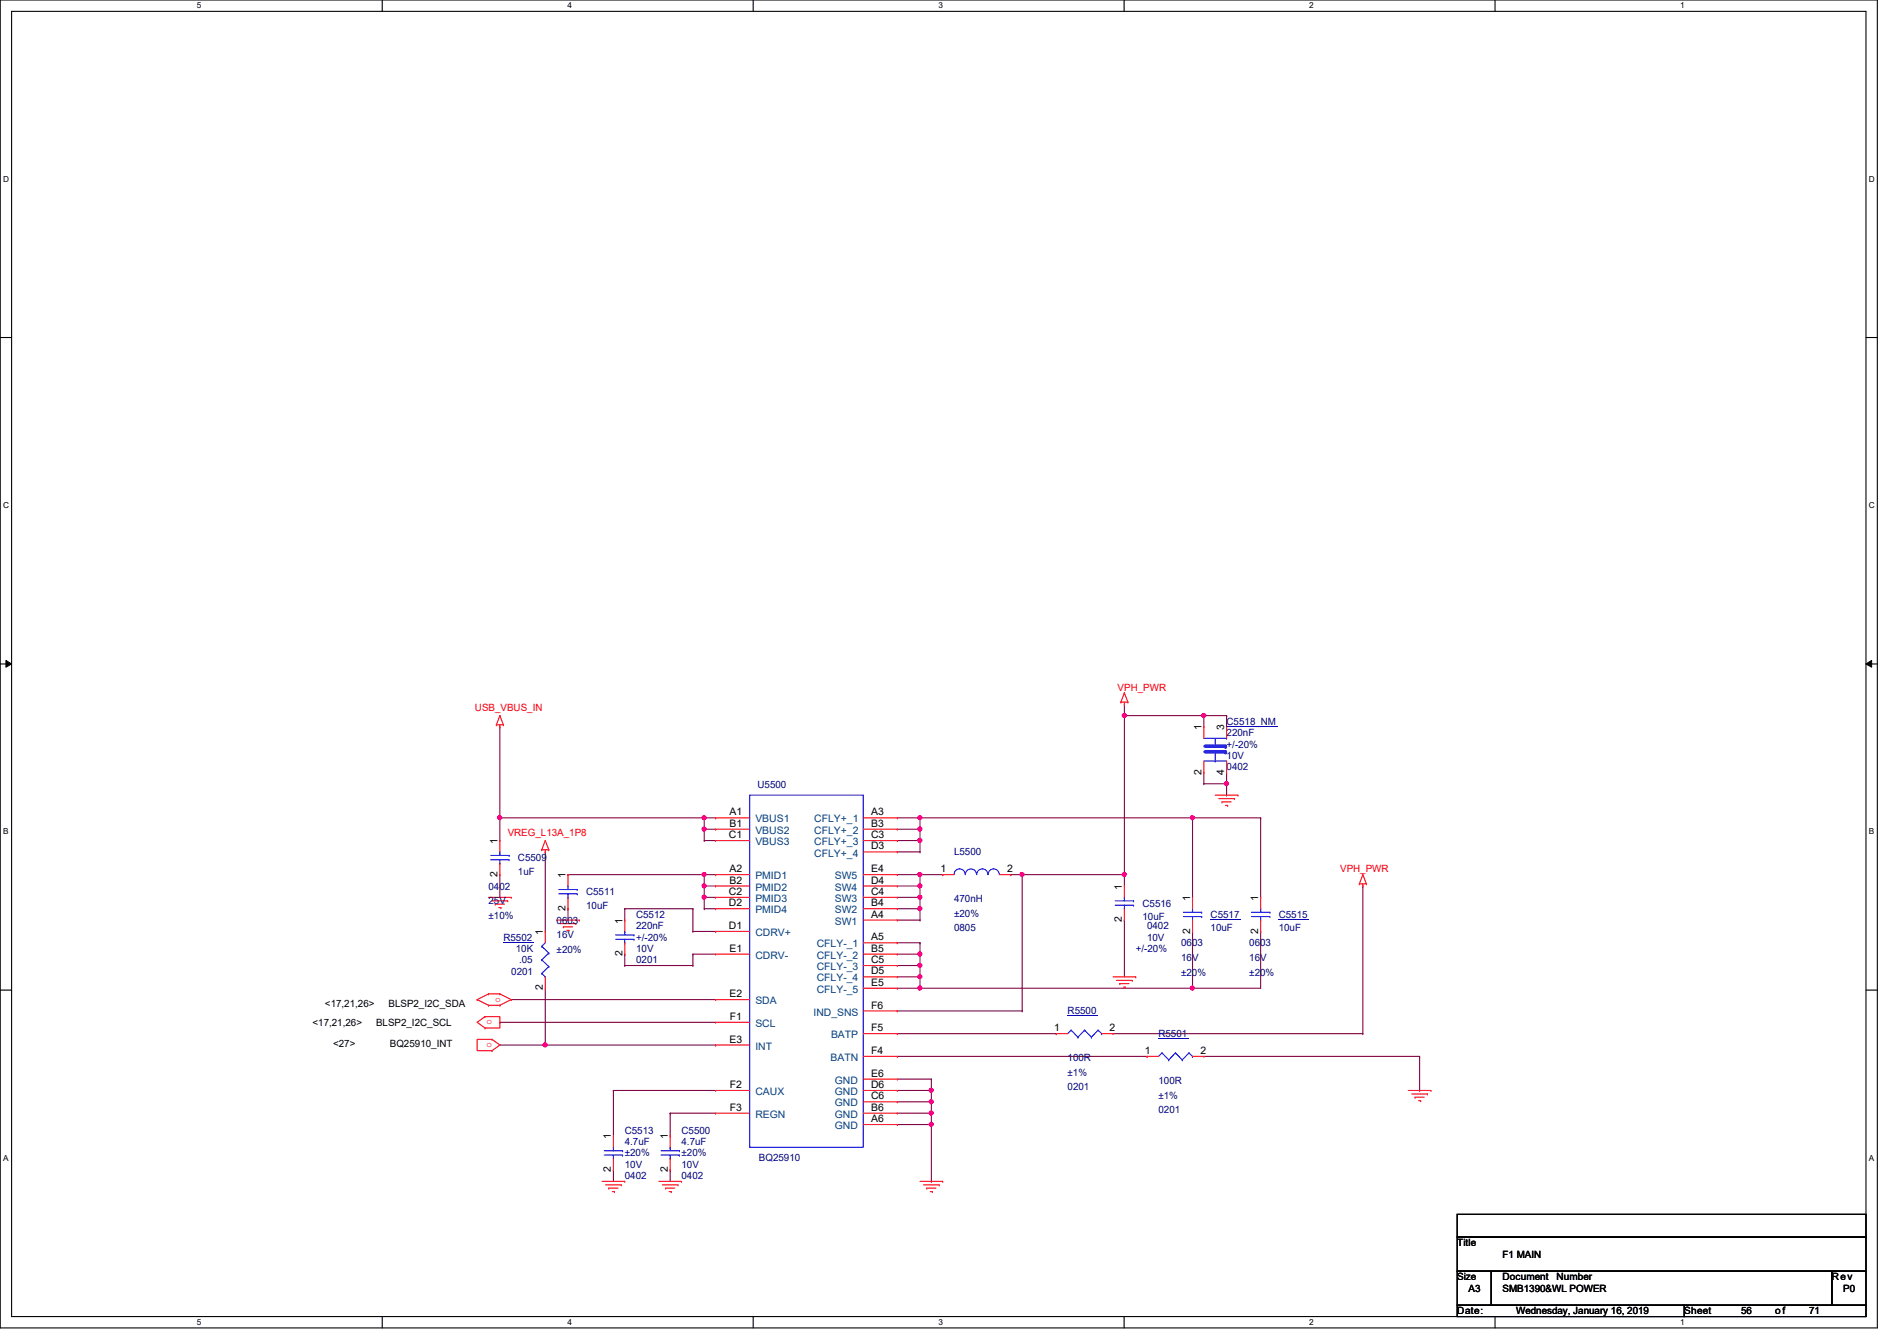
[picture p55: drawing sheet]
<svg xmlns="http://www.w3.org/2000/svg" width="297mm" height="210mm" viewBox="0 0 297 210" stroke-linecap="round" stroke-linejoin="round" font-family="sans-serif">
<defs><g id="words">
<g font-size="1.6" fill="#f00">
<text x="74.4" y="111.3">USB_VBUS_IN</text>
<text x="175" y="108.1">VPH_PWR</text>
<text x="79.5" y="130.9">VREG_L13A_1P8</text>
<text x="209.8" y="136.6">VPH_PWR</text>
</g>
<g font-size="1.6" fill="#000080">
<text x="192.1" y="113.5">C5518_NM</text>
<text x="192.1" y="115.2">220nF</text>
<text x="192.1" y="118.8">10V</text>
<text x="192.1" y="117">+/-20%</text>
<text x="118.6" y="123.4">U5500</text>
<text x="192.1" y="120.6">0402</text>
<text x="81.1" y="134.8">C5509</text>
<text x="81.1" y="136.9">1uF</text>
<text x="149.4" y="133.9">L5500</text>
<text x="76.5" y="139.2">0402</text>
<text x="76.5" y="141.6">25V</text>
<text x="76.5" y="143.8">±10%</text>
<text x="91.8" y="140.1">C5511</text>
<text x="91.8" y="142.2">10uF</text>
<text x="99.6" y="143.7">C5512</text>
<text x="149.4" y="141.2">470nH</text>
<text x="149.4" y="143.5">±20%</text>
<text x="178.9" y="141.9">C5516</text>
<text x="189.6" y="143.7">C5517</text>
<text x="200.2" y="143.7">C5515</text>
<text x="78.8" y="147.2">R5502</text>
<text x="80.8" y="149">10K</text>
<text x="87.2" y="144.6">0603</text>
<text x="87.2" y="146.9">16V</text>
<text x="87.2" y="149.2">±20%</text>
<text x="99.6" y="145.5">220nF</text>
<text x="99.6" y="149">10V</text>
<text x="99.6" y="147.2">+/-20%</text>
<text x="149.4" y="145.8">0805</text>
<text x="177.8" y="149">+/-20%</text>
<text x="178.9" y="144">10uF</text>
<text x="179.6" y="145.5">0402</text>
<text x="179.6" y="147.2">10V</text>
<text x="185" y="148.1">0603</text>
<text x="189.6" y="145.8">10uF</text>
<text x="195.6" y="148.1">0603</text>
<text x="200.2" y="145.8">10uF</text>
<text x="80" y="152.6">0201</text>
<text x="81.3" y="150.8">.05</text>
<text x="99.6" y="150.8">0201</text>
<text x="185" y="150.5">16V</text>
<text x="185" y="152.7">±20%</text>
<text x="195.6" y="150.5">16V</text>
<text x="195.6" y="152.7">±20%</text>
<text x="167.2" y="158.8">R5500</text>
<text x="167.2" y="166.1">100R</text>
<text x="181.4" y="162.3">R5501</text>
<text x="167.2" y="168.4">±1%</text>
<text x="167.2" y="170.7">0201</text>
<text x="181.4" y="169.6">100R</text>
<text x="181.4" y="172">±1%</text>
<text x="97.8" y="177.5">C5513</text>
<text x="97.8" y="179.2">4.7uF</text>
<text x="106.7" y="177.5">C5500</text>
<text x="106.7" y="179.2">4.7uF</text>
<text x="181.4" y="174.2">0201</text>
<text x="97.8" y="184.6">0402</text>
<text x="97.8" y="182.8">10V</text>
<text x="97.8" y="181">±20%</text>
<text x="106.7" y="184.6">0402</text>
<text x="106.7" y="182.8">10V</text>
<text x="106.7" y="181">±20%</text>
<text x="118.8" y="181.7">BQ25910</text>
</g>
<g font-size="1.6">
<text x="188.1" y="114.3" transform="rotate(-90 188.1 114.3)">1</text>
<text x="191.7" y="114.3" transform="rotate(-90 191.7 114.3)">3</text>
<text x="188.1" y="121.2" transform="rotate(-90 188.1 121.2)">2</text>
<text x="191.7" y="121.2" transform="rotate(-90 191.7 121.2)">4</text>
<text x="114.1" y="131.2">C1</text>
<text x="114.2" y="127.6">A1</text>
<text x="114.2" y="129.4">B1</text>
<text x="136.4" y="127.6">A3</text>
<text x="136.4" y="129.4">B3</text>
<text x="136.4" y="131.2">C3</text>
<text x="77.9" y="137.2" transform="rotate(-90 77.9 137.2)">2</text>
<text x="77.9" y="132.1" transform="rotate(-90 77.9 132.1)">1</text>
<text x="88.6" y="137.5" transform="rotate(-90 88.6 137.5)">1</text>
<text x="114.2" y="136.5">A2</text>
<text x="136.4" y="133">D3</text>
<text x="136.4" y="136.5">E4</text>
<text x="147.3" y="136.5">1</text>
<text x="157.7" y="136.5">2</text>
<text x="88.6" y="142.6" transform="rotate(-90 88.6 142.6)">2</text>
<text x="114.1" y="140.1">C2</text>
<text x="114.1" y="141.9">D2</text>
<text x="114.2" y="138.3">B2</text>
<text x="136.4" y="143.6">A4</text>
<text x="136.4" y="141.9">B4</text>
<text x="136.4" y="140.1">C4</text>
<text x="136.4" y="138.3">D4</text>
<text x="175.7" y="139.2" transform="rotate(-90 175.7 139.2)">1</text>
<text x="186.3" y="141" transform="rotate(-90 186.3 141)">1</text>
<text x="197" y="141" transform="rotate(-90 197 141)">1</text>
<text x="85" y="146.3" transform="rotate(-90 85 146.3)">1</text>
<text x="97.4" y="149.7" transform="rotate(-90 97.4 149.7)">2</text>
<text x="97.4" y="144.6" transform="rotate(-90 97.4 144.6)">1</text>
<text x="114.1" y="145.4">D1</text>
<text x="114.2" y="149">E1</text>
<text x="136.4" y="147.2">A5</text>
<text x="136.4" y="149">B5</text>
<text x="175.7" y="144.4" transform="rotate(-90 175.7 144.4)">2</text>
<text x="186.3" y="146.1" transform="rotate(-90 186.3 146.1)">2</text>
<text x="197" y="146.1" transform="rotate(-90 197 146.1)">2</text>
<text x="85" y="155" transform="rotate(-90 85 155)">2</text>
<text x="136.4" y="150.7">C5</text>
<text x="136.4" y="152.5">D5</text>
<text x="136.4" y="154.3">E5</text>
<text x="48.9" y="160.6">&lt;17,21,26&gt;</text>
<text x="50.9" y="157.6">&lt;17,21,26&gt;</text>
<text x="58.9" y="160.6">BLSP2_I2C_SCL</text>
<text x="60.8" y="157.6">BLSP2_I2C_SDA</text>
<text x="114.2" y="156.1">E2</text>
<text x="114.3" y="159.6">F1</text>
<text x="136.4" y="161.4">F5</text>
<text x="136.4" y="157.9">F6</text>
<text x="165.1" y="161.4">1</text>
<text x="173.7" y="161.4">2</text>
<text x="52.2" y="164">&lt;27&gt;</text>
<text x="61" y="164">BQ25910_INT</text>
<text x="114.2" y="163.2">E3</text>
<text x="136.4" y="165">F4</text>
<text x="179.3" y="165">1</text>
<text x="188" y="165">2</text>
<text x="114.3" y="170.3">F2</text>
<text x="114.3" y="173.9">F3</text>
<text x="136.4" y="173.9">B6</text>
<text x="136.4" y="172.1">C6</text>
<text x="136.4" y="170.3">D6</text>
<text x="136.4" y="168.5">E6</text>
<text x="95.7" y="178.4" transform="rotate(-90 95.7 178.4)">1</text>
<text x="104.6" y="178.4" transform="rotate(-90 104.6 178.4)">1</text>
<text x="136.4" y="175.6">A6</text>
<text x="95.7" y="183.5" transform="rotate(-90 95.7 183.5)">2</text>
<text x="104.6" y="183.5" transform="rotate(-90 104.6 183.5)">2</text>
<text x="228.2" y="195.1">Title</text>
<text x="235.3" y="196.8">F1 MAIN</text>
<text x="228.2" y="200.4">Size</text>
<text x="230" y="202.2">A3</text>
<text x="235.3" y="202.2">SMB1390&amp;WL POWER</text>
<text x="235.3" y="200.4">Document</text>
<text x="243.7" y="200.4">Number</text>
<text x="286.8" y="200.4">Rev</text>
<text x="288.6" y="202.2">P0</text>
<text x="228.2" y="205.7">Date:</text>
<text x="237.4" y="205.7">Wednesday, January 16, 2019</text>
<text x="263.7" y="205.7">Sheet</text>
<text x="272.6" y="205.7">56</text>
<text x="278" y="205.7">o f</text>
<text x="283.3" y="205.7">71</text>
</g>
<g font-size="1.6" fill="#004080">
<text x="118.3" y="128.7">VBUS1</text>
<text x="118.3" y="130.5">VBUS2</text>
<text x="127.5" y="128.7">CFLY+_1</text>
<text x="127.5" y="130.5">CFLY+_2</text>
<text x="118.3" y="132.3">VBUS3</text>
<text x="118.3" y="137.6">PMID1</text>
<text x="127.5" y="132.3">CFLY+_3</text>
<text x="127.5" y="134.1">CFLY+_4</text>
<text x="130.7" y="137.6">SW5</text>
<text x="118.3" y="139.4">PMID2</text>
<text x="118.3" y="141.2">PMID3</text>
<text x="118.3" y="143">PMID4</text>
<text x="130.7" y="143">SW2</text>
<text x="130.7" y="141.2">SW3</text>
<text x="130.7" y="139.4">SW4</text>
<text x="118.3" y="146.5">CDRV+</text>
<text x="127.9" y="148.3">CFLY-_1</text>
<text x="130.7" y="144.7">SW1</text>
<text x="118.3" y="150.1">CDRV-</text>
<text x="127.9" y="150.1">CFLY-_2</text>
<text x="127.9" y="151.8">CFLY-_3</text>
<text x="127.9" y="153.6">CFLY-_4</text>
<text x="127.9" y="155.4">CFLY-_5</text>
<text x="118.3" y="160.7">SCL</text>
<text x="118.3" y="157.2">SDA</text>
<text x="127.4" y="159">IND_SNS</text>
<text x="118.3" y="164.3">INT</text>
<text x="130" y="166.1">BATN</text>
<text x="130.1" y="162.5">BATP</text>
<text x="118.3" y="171.4">CAUX</text>
<text x="130.7" y="173.2">GND</text>
<text x="130.7" y="171.4">GND</text>
<text x="130.7" y="169.6">GND</text>
<text x="118.3" y="175">REGN</text>
<text x="130.7" y="176.7">GND</text>
<text x="130.7" y="175">GND</text>
</g>
<g font-size="1.5" fill="#f00">
<text x="76.2" y="160.4">o</text>
<text x="77.6" y="156.8">o</text>
<text x="77" y="163.2" transform="rotate(180 77 163.2)">o</text>
</g>
<g font-size="1.3">
<text x="30.8" y="1.3">5</text>
<text x="88.9" y="1.3">4</text>
<text x="146.9" y="1.3">3</text>
<text x="205" y="1.3">2</text>
<text x="263.1" y="1.3">1</text>
<text x=".5" y="28.4">D</text>
<text x="292.6" y="28.4">D</text>
<text x=".5" y="79.5">C</text>
<text x="292.6" y="79.5">C</text>
<text x=".5" y="130.6">B</text>
<text x="292.6" y="130.6">B</text>
<text x=".5" y="181.7">A</text>
<text x="292.6" y="181.7">A</text>
<text x="30.8" y="207.4">5</text>
<text x="88.9" y="207.4">4</text>
<text x="146.9" y="207.4">3</text>
<text x="205" y="207.4">2</text>
<text x="263.1" y="207.4">1</text>
</g>
</g></defs>
<path d="M0 0h294v207.9h-294zM1.8 1.8h290.4v204.3h-290.4z" fill="none" stroke="#000" stroke-width=".17"/>
<g fill="#fff">
<path d="M30.8 .2h.7v1.4h-.7z"/>
<path d="M30.8 206.2h.7v1.4h-.7z"/>
</g>
<path d="M59.9 0v1.8M59.9 206.1v1.8" fill="none" stroke="#000" stroke-width=".17"/>
<g fill="#fff">
<path d="M88.9 .2h.6v1.4h-.6z"/>
<path d="M88.9 206.2h.6v1.4h-.6z"/>
</g>
<path d="M117.9 0v1.8M117.9 206.1v1.8" fill="none" stroke="#000" stroke-width=".17"/>
<g fill="#fff">
<path d="M146.9 .2h.7v1.4h-.7z"/>
<path d="M146.9 206.2h.7v1.4h-.7z"/>
</g>
<path d="M176 0v1.8M176 206.1v1.8" fill="none" stroke="#000" stroke-width=".17"/>
<g fill="#fff">
<path d="M205 .2h.7v1.4h-.7z"/>
<path d="M205 206.2h.7v1.4h-.7z"/>
</g>
<path d="M234.1 0v1.8M234.1 206.1v1.8" fill="none" stroke="#000" stroke-width=".17"/>
<g fill="#fff">
<path d="M263.1 .2h.7v1.4h-.7z"/>
<path d="M263.1 206.2h.7v1.4h-.7z"/>
<path d="M.5 27.3h.9v1.4h-.9z"/>
<path d="M292.6 27.3h.9v1.4h-.9z"/>
<path d="M.5 78.4h.9v1.4h-.9z"/>
<path d="M292.6 78.4h.9v1.4h-.9z"/>
</g>
<path d="M0 52.8h1.8M292.2 52.8h1.8" fill="none" stroke="#000" stroke-width=".17"/>
<g fill="#fff">
<path d="M.5 129.5h.8v1.4h-.8z"/>
<path d="M292.6 129.5h.9v1.4h-.9z"/>
</g>
<path d="M0 103.9h1.8M292.2 103.9h1.8" fill="none" stroke="#000" stroke-width=".17"/>
<path d="M.9 103.4l.9 .5-.9 .5zM292.2 103.9l.9-.5v1z" fill="#000"/>
<path d="M.9 103.4l.9 .5-.9 .5zM292.2 103.9l.9-.5v1z" fill="none" stroke="#000" stroke-width=".16"/>
<g fill="#fff">
<path d="M.5 180.5h.8v1.4h-.8z"/>
<path d="M292.6 180.5h.9v1.4h-.9z"/>
</g>
<path d="M0 155h1.8M292.2 155h1.8" fill="none" stroke="#000" stroke-width=".17"/>
<path d="M78.3 113.8v17.8M78.3 128h.1M78.3 128h32" fill="none" stroke="#800040" stroke-width=".17"/>
<circle cx="78.2" cy="128" r=".32" fill="#f0f"/>
<circle cx="78.2" cy="128" r=".32" fill="none" stroke="#f0f" stroke-width=".17"/>
<path d="M78.3 136.9h.1M78.3 136.9v3.6M110.3 129.8h.1M110.3 128h.1M110.3 129.8h1.8M110.3 128v1.8M110.3 128h1.8M112.1 128h.1" fill="none" stroke="#800040" stroke-width=".17"/>
<circle cx="110.3" cy="128" r=".32" fill="#f0f"/>
<circle cx="110.3" cy="128" r=".32" fill="none" stroke="#f0f" stroke-width=".17"/>
<path d="M110.3 131.6h.1M110.3 129.8h.1M110.3 131.6h1.8M110.3 129.8v1.8" fill="none" stroke="#800040" stroke-width=".17"/>
<circle cx="110.3" cy="129.8" r=".32" fill="#f0f"/>
<circle cx="110.3" cy="129.8" r=".32" fill="none" stroke="#f0f" stroke-width=".17"/>
<path d="M88.9 136.9h.1M88.9 136.9h21.4M110.3 138.7h.1M110.3 138.7h1.8" fill="none" stroke="#800040" stroke-width=".17"/>
<circle cx="110.3" cy="138.7" r=".32" fill="#f0f"/>
<circle cx="110.3" cy="138.7" r=".32" fill="none" stroke="#f0f" stroke-width=".17"/>
<path d="M110.3 136.9h.1M110.3 136.9v1.8M110.3 136.9h1.8M112.1 136.9h.1" fill="none" stroke="#800040" stroke-width=".17"/>
<circle cx="110.3" cy="136.9" r=".32" fill="#f0f"/>
<circle cx="110.3" cy="136.9" r=".32" fill="none" stroke="#f0f" stroke-width=".17"/>
<path d="M110.3 140.5h.1M110.3 140.5h1.8" fill="none" stroke="#800040" stroke-width=".17"/>
<circle cx="110.3" cy="140.4" r=".32" fill="#f0f"/>
<circle cx="110.3" cy="140.4" r=".32" fill="none" stroke="#f0f" stroke-width=".17"/>
<g fill="none" stroke="#800040" stroke-width=".17">
<path d="M110.3 138.7h.1M110.3 138.7v3.5M140.5 136.9h7.1M140.5 138.7h3.6M144.1 136.9h.1M144.1 138.7h.1M144.1 136.9v1.8M147.6 136.9h.1M80 156.5h.1M80 156.5h32.1M88.9 142.2h.1M88.9 142.2v1.8"/>
<path d="M97.8 142.2h.1M97.8 151.1h.1M97.8 149.4h.1M97.8 142.2h10.7M97.8 142.2v1.8M97.8 149.4v1.7M97.8 151.1h10.7M108.5 142.2h.1M108.5 145.8h.1M108.5 149.4h.1M108.5 151.1h.1M108.5 142.2v3.6"/>
<path d="M108.5 149.4v1.7M108.5 145.8h3.6M108.5 149.4h3.6M110.3 142.2h.1M110.3 140.5h.1M110.3 142.2h1.8M112.1 145.8h.1M78.3 163.6h7.1M85.4 163.6h.1M96.1 170.7h.1M96.1 170.7h16M96.1 170.7v7.1"/>
<path d="M104.9 174.2h.1M104.9 174.2h7.2M104.9 174.2v3.6M96.1 183.1h.1M96.1 183.1v1.8M104.9 183.1h.1M104.9 183.1v1.8"/>
</g>
<circle cx="144" cy="136.9" r=".32" fill="#f0f"/>
<circle cx="144" cy="136.9" r=".32" fill="none" stroke="#f0f" stroke-width=".17"/>
<path d="M144.1 138.7h.1M144.1 138.7v1.8M140.5 140.5h3.6M144.1 140.5h.1" fill="none" stroke="#800040" stroke-width=".17"/>
<circle cx="144" cy="140.4" r=".32" fill="#f0f"/>
<circle cx="144" cy="140.4" r=".32" fill="none" stroke="#f0f" stroke-width=".17"/>
<circle cx="144" cy="138.7" r=".32" fill="#f0f"/>
<circle cx="144" cy="138.7" r=".32" fill="none" stroke="#f0f" stroke-width=".17"/>
<path d="M140.5 142.2h3.6M144.1 142.2h.1" fill="none" stroke="#800040" stroke-width=".17"/>
<circle cx="144" cy="142.2" r=".32" fill="#f0f"/>
<circle cx="144" cy="142.2" r=".32" fill="none" stroke="#f0f" stroke-width=".17"/>
<path d="M160.1 136.9h.1M160.1 136.9v21.3M140.5 144h3.6M140.5 158.2h19.6M144.1 140.5h.1M144.1 144h.1M144.1 142.2h.1M144.1 140.5v3.5M160.1 158.2h.1" fill="none" stroke="#800040" stroke-width=".17"/>
<circle cx="160" cy="136.9" r=".32" fill="#f0f"/>
<circle cx="160" cy="136.9" r=".32" fill="none" stroke="#f0f" stroke-width=".17"/>
<path d="M176.1 112h.1M176.1 110.2v1.8M140.5 128h3.6M140.5 129.8h3.6M140.5 131.6h3.6M144.1 128h.1M144.1 129.8h.1M144.1 131.6h.1M144.1 129.8v1.8M158.3 136.9h.1M158.3 136.9h1.8" fill="none" stroke="#800040" stroke-width=".17"/>
<circle cx="144" cy="131.5" r=".32" fill="#f0f"/>
<circle cx="144" cy="131.5" r=".32" fill="none" stroke="#f0f" stroke-width=".17"/>
<circle cx="144" cy="129.8" r=".32" fill="#f0f"/>
<circle cx="144" cy="129.8" r=".32" fill="none" stroke="#f0f" stroke-width=".17"/>
<path d="M140.5 133.3h3.6M144.1 133.3h.1M144.1 131.6h.1M144.1 131.6v1.7M197.4 128h.1M197.4 128v12.5M140.5 154.7h3.6M140.5 147.6h3.6M144.1 154.7h.1M144.1 147.6h.1M144.1 149.4h.1M144.1 147.6v1.8" fill="none" stroke="#800040" stroke-width=".17"/>
<circle cx="144" cy="149.3" r=".32" fill="#f0f"/>
<circle cx="144" cy="149.3" r=".32" fill="none" stroke="#f0f" stroke-width=".17"/>
<path d="M140.5 149.4h3.6M140.5 151.1h3.6M144.1 149.4h.1M144.1 151.1h.1M144.1 149.4v1.7" fill="none" stroke="#800040" stroke-width=".17"/>
<circle cx="144" cy="151.1" r=".32" fill="#f0f"/>
<circle cx="144" cy="151.1" r=".32" fill="none" stroke="#f0f" stroke-width=".17"/>
<g fill="none" stroke="#800040" stroke-width=".17">
<path d="M213.4 138.7h.1M213.4 138.7v23.1M140.5 152.9h3.6M144.1 152.9h.1M144.1 151.1v1.8M140.5 161.8h24.9M140.5 165.4h39.1M140.5 168.9h5.3M145.8 168.9h.1M145.8 170.7h.1M145.8 168.9v1.8M165.4 161.8h.1"/>
<path d="M179.6 165.4h.1"/>
</g>
<circle cx="145.8" cy="170.7" r=".32" fill="#f0f"/>
<circle cx="145.8" cy="170.7" r=".32" fill="none" stroke="#f0f" stroke-width=".17"/>
<path d="M140.5 176h5.3M140.5 174.2h5.3M145.8 176h.1M145.8 174.2h.1" fill="none" stroke="#800040" stroke-width=".17"/>
<circle cx="145.8" cy="174.2" r=".32" fill="#f0f"/>
<circle cx="145.8" cy="174.2" r=".32" fill="none" stroke="#f0f" stroke-width=".17"/>
<path d="M140.5 172.5h5.3M145.8 176h.1M145.8 172.5h.1M145.8 174.2v1.8" fill="none" stroke="#800040" stroke-width=".17"/>
<circle cx="145.8" cy="172.4" r=".32" fill="#f0f"/>
<circle cx="145.8" cy="172.4" r=".32" fill="none" stroke="#f0f" stroke-width=".17"/>
<path d="M140.5 170.7h5.3M145.8 174.2h.1M145.8 170.7h.1M145.8 172.5h.1M145.8 170.7v3.5M145.8 176v8.9M145.8 184.9h.1" fill="none" stroke="#800040" stroke-width=".17"/>
<circle cx="145.8" cy="176" r=".32" fill="#f0f"/>
<circle cx="145.8" cy="176" r=".32" fill="none" stroke="#f0f" stroke-width=".17"/>
<g fill="none" stroke="#800040" stroke-width=".17">
<path d="M85.4 133.3h.1M85.4 133.3v12.5M160.1 136.9h16M176.1 136.9h.1M176.1 136.9v1.8M186.7 128h.1M186.7 128v12.5M186.7 128h10.7M85.4 154.7v8.9M176.1 144h.1M176.1 144v8.9M186.7 145.8h.1"/>
<path d="M186.7 154.7h.1M186.7 145.8v8.9M197.4 145.8h.1M197.4 145.8v8.9h-10.7M78.3 160h.1M78.3 160h33.8M85.4 163.6h.1M174.3 161.8h39.1M188.5 165.4h33.8M213.4 161.8h.1M222.3 165.4h.1"/>
</g>
<circle cx="85.4" cy="163.5" r=".32" fill="#f0f"/>
<circle cx="85.4" cy="163.5" r=".32" fill="none" stroke="#f0f" stroke-width=".17"/>
<path d="M144.1 128h.1M144.1 128v1.8M144.1 128h42.6M186.7 128h.1M85.4 163.6h26.7M112.1 163.6h.1" fill="none" stroke="#800040" stroke-width=".17"/>
<circle cx="144" cy="128" r=".32" fill="#f0f"/>
<circle cx="144" cy="128" r=".32" fill="none" stroke="#f0f" stroke-width=".17"/>
<circle cx="186.7" cy="128" r=".32" fill="#f0f"/>
<circle cx="186.7" cy="128" r=".32" fill="none" stroke="#f0f" stroke-width=".17"/>
<path d="M144.1 154.7h.1M144.1 152.9v1.8" fill="none" stroke="#800040" stroke-width=".17"/>
<circle cx="144" cy="152.9" r=".32" fill="#f0f"/>
<circle cx="144" cy="152.9" r=".32" fill="none" stroke="#f0f" stroke-width=".17"/>
<path d="M144.1 154.7h42.6M186.7 154.7h.1" fill="none" stroke="#800040" stroke-width=".17"/>
<circle cx="144" cy="154.7" r=".32" fill="#f0f"/>
<circle cx="144" cy="154.7" r=".32" fill="none" stroke="#f0f" stroke-width=".17"/>
<circle cx="186.7" cy="154.7" r=".32" fill="#f0f"/>
<circle cx="186.7" cy="154.7" r=".32" fill="none" stroke="#f0f" stroke-width=".17"/>
<path d="M176.1 112h12.4M188.5 112h.1M192.1 112h.1M192.1 112v1.8" fill="none" stroke="#800040" stroke-width=".17"/>
<circle cx="176" cy="112" r=".32" fill="#f0f"/>
<circle cx="176" cy="112" r=".32" fill="none" stroke="#f0f" stroke-width=".17"/>
<circle cx="188.5" cy="112" r=".32" fill="#f0f"/>
<circle cx="188.5" cy="112" r=".32" fill="none" stroke="#f0f" stroke-width=".17"/>
<path d="M176.1 112v24.9M176.1 136.9h.1" fill="none" stroke="#800040" stroke-width=".17"/>
<circle cx="176" cy="136.9" r=".32" fill="#f0f"/>
<circle cx="176" cy="136.9" r=".32" fill="none" stroke="#f0f" stroke-width=".17"/>
<path d="M188.5 112h.1M188.5 112v1.8M188.5 112h3.6M192.1 112h.1M192.1 122.7h.1M192.1 120.9v1.8" fill="none" stroke="#800040" stroke-width=".17"/>
<circle cx="192" cy="122.7" r=".32" fill="#f0f"/>
<circle cx="192" cy="122.7" r=".32" fill="none" stroke="#f0f" stroke-width=".17"/>
<path d="M188.5 122.7h.1M188.5 120.9v1.8M188.5 122.7h3.6M192.1 122.7h.1M192.1 124.5h.1M192.1 122.7v1.8M222.3 170.7h.1M222.3 165.4v5.3" fill="none" stroke="#800040" stroke-width=".17"/>
<g fill="none" stroke="#f00" stroke-width=".17">
<path d="M77.7 113.5h.1M77.7 113.5h1.1M78.3 113.8h.1M78.3 112h.1M78.3 113.5v.3M78.3 112l.5 1.5M78.3 112l-.6 1.5M78.8 113.5h.1M175.5 109.9h.1M175.5 109.9h1.1M176.1 110.2h.1M176.1 108.5h.1"/>
<path d="M176.1 109.9v.3M176.1 108.5l.5 1.4M176.1 108.5l-.6 1.4M176.6 109.9h.1M78.3 131.6h.1M78.3 136.9h.1M78.3 131.6v1.7M78.3 135.1v1.8M84.8 133h.1M84.8 133h1.1M85.4 133.3h.1M85.4 131.6h.1"/>
<path d="M85.4 133v.3M85.4 131.6l.5 1.4M85.4 131.6l-.6 1.4M85.9 133h.1M112.1 128h.1M112.1 129.8h.1M112.1 131.6h.1M112.1 136.9h.1M112.1 138.7h.1M112.1 128h5.3M112.1 129.8h5.3M112.1 131.6h5.3"/>
<path d="M112.1 136.9h5.3M112.1 138.7h5.3M135.2 128h5.3M135.2 129.8h5.3M135.2 131.6h5.3M135.2 133.3h5.3M135.2 136.9h5.3M135.2 138.7h5.3M140.5 128h.1M140.5 129.8h.1M140.5 131.6h.1M140.5 133.3h.1"/>
<path d="M140.5 138.7h.1M140.5 136.9h.1M176.1 138.7h.1M176.1 138.7v1.8M190.3 124.5h3.5M190.8 125h2.5M191.3 125.5h.1M191.3 125.5h1.5M191.9 126.1h.3M192.2 126.1h.1M193.3 125h.1M193.8 124.5h.1"/>
<path d="M212.8 138.3h.1M212.8 138.3h1.1M213.4 138.7h.1M213.4 136.9h.1M213.4 138.3v.4M213.4 136.9l-.6 1.4M213.4 136.9l.5 1.4M213.9 138.3h.1M74.7 156.5h.1M74.7 156.5l1.8 .9M75.9 159.1h.1M75.9 159.1h2.4v1.8h-2.4"/>
<path d="M75.9 159.1l-1.2 .9 1.2 .9M76.5 155.6h.1M76.5 157.4h.1M76.5 140.5h3.5M76.5 155.6h1.8M76.5 155.6l-1.8 .9M76.5 157.4h1.8M77 141h2.5M77.6 141.5h.1M77.6 141.5h1.4M78.1 142.1h.3M78.3 155.6h.1"/>
<path d="M78.3 157.4h.1M78.3 155.6l1.7 .9M78.4 142.1h.1M79.5 141h.1M80 140.5h.1M80 156.5h.1M80 156.5l-1.7 .9M85.4 145.8h.1M85.4 154.7h.1M85.4 145.8v1.8M85.4 152.9v1.8M87.2 144h3.5"/>
<path d="M87.7 144.6h2.5M88.2 145.1h.1M88.2 145.1h1.5M88.8 145.6h.3M89.1 145.6h.1M90.2 144.6h.1M90.7 144h.1M112.1 145.8h.1M112.1 149.4h.1M112.1 140.5h.1M112.1 142.2h.1M112.1 156.5h.1"/>
<path d="M112.1 140.5h5.3M112.1 145.8h5.3M112.1 149.4h5.3M112.1 142.2h5.3M112.1 156.5h5.3M135.2 140.5h5.3M135.2 144h5.3M135.2 152.9h5.3M135.2 149.4h5.3M135.2 147.6h5.3M135.2 151.1h5.3M135.2 154.7h5.3"/>
<path d="M135.2 158.2h5.3M135.2 142.2h5.3M140.5 147.6h.1M140.5 149.4h.1M140.5 151.1h.1M140.5 152.9h.1M140.5 154.7h.1M140.5 158.2h.1M140.5 144h.1M140.5 142.2h.1M140.5 140.5h.1M174.3 152.9h3.5"/>
<path d="M174.8 153.5h2.5M175.3 154h.1M175.3 154h1.5M175.9 154.5h.3M176.1 144h.1M176.1 142.2v1.8M176.2 154.5h.1M177.3 153.5h.1M177.8 152.9h.1M186.7 140.5h.1M186.7 145.8h.1M186.7 140.5v1.7"/>
<path d="M186.7 144v1.8M197.4 140.5h.1M197.4 145.8h.1M197.4 140.5v1.7M197.4 144v1.8M75.9 160.9h.1M77 164.5h.1M77 162.7h.1M77 162.7h-2.3v1.8h2.3M77 162.7l1.3 .9-1.3 .9M96.1 177.8h.1M96.1 177.8v1.8"/>
<path d="M112.1 170.7h.1M112.1 163.6h.1M112.1 174.2h.1M112.1 160h.1M112.1 170.7h5.3M112.1 174.2h5.3M112.1 163.6h5.3M112.1 160h5.3M135.2 170.7h5.3M135.2 161.8h5.3M135.2 165.4h5.3M135.2 176h5.3"/>
<path d="M135.2 174.2h5.3M135.2 172.5h5.3M135.2 168.9h5.3M140.5 165.4h.1M140.5 161.8h.1M140.5 176h.1M140.5 174.2h.1M140.5 172.5h.1M140.5 170.7h.1M140.5 168.9h.1M165.4 161.8h.1M165.4 161.8h1.8"/>
<path d="M172.5 161.8h1.8M174.3 161.8h.1M179.6 165.4h.1M179.6 165.4h1.8M186.7 165.4h1.8M188.5 165.4h.1M220.5 170.7h3.6M221.1 171.2h2.4M221.6 171.7h.1M221.6 171.7h1.4M222.1 172.3h.4M222.5 172.3h.1"/>
<path d="M223.5 171.2h.1M224.1 170.7h.1M94.3 184.9h3.5M94.8 185.5h2.5M95.3 186h.1M95.3 186h1.5M95.9 186.5h.3M96.1 183.1h.1M96.1 181.4v1.7M96.2 186.5h.1M97.3 185.5h.1M97.8 184.9h.1"/>
<path d="M103.2 184.9h3.5M103.7 185.5h2.5M104.2 186h.1M104.2 186h1.5M104.8 186.5h.3M105.1 186.5h.1M106.2 185.5h.1M106.7 184.9h.1M144.1 184.9h3.5M144.6 185.5h2.5M145.1 186h.1M145.1 186h1.5"/>
<path d="M145.7 186.5h.3M146 186.5h.1M147.1 185.5h.1M147.6 184.9h.1"/>
</g>
<path d="M228.2 190.1h64v3.5h-64zM228.2 193.6h64v5.4h-64zM228.2 199h5.3v5.3h-5.3zM233.5 199h53.3v5.3h-53.3zM286.8 199h5.4v5.3h-5.4zM228.2 204.3h35.5v1.8h-35.5zM263.7 204.3h28.5v1.8h-28.5z" fill="none" stroke="#000" stroke-width=".17"/>
<g fill="none" stroke="#00f" stroke-width=".17">
<path d="M188.5 119.1h3.6M192.1 119.1h.1M76.8 133.9h2.9M76.8 134.6h2.9M78.3 133.3h.1M78.3 135.1h.1M78.3 133.3v.6M78.3 134.6v.5M79.7 133.9h.1M79.7 134.6h.1M117.4 124.5h17.8v55.1h-17.8zM84.8 148.1h.1"/>
<path d="M84.8 150.2h.1M84.8 152.4h.1M84.8 148.1l1.1 1.1M84.8 150.2l1.1 1.1M84.8 152.4l.6 .5M85.4 152.9h.1M85.4 147.6l-.6 .5M85.9 149.2h.1M85.9 151.3h.1M85.9 149.2l-1.1 1M85.9 151.3l-1.1 1.1M174.6 141h2.9"/>
<path d="M174.6 141.7h2.9M176.1 140.5h.1M176.1 142.2h.1M176.1 140.5v.5M176.1 141.7v.5M177.5 141h.1M177.5 141.7h.1M185.3 142.8h2.9M185.3 143.5h2.9M186.7 142.2h.1M186.7 144h.1M186.7 142.2v.6"/>
<path d="M186.7 143.5v.5M188.2 142.8h.1M188.2 143.5h.1M196 142.8h2.8M196 143.5h2.8M197.4 142.2h.1M197.4 144h.1M197.4 142.2v.6M197.4 143.5v.5M198.8 142.8h.1M198.8 143.5h.1M96.1 179.6h.1"/>
<path d="M96.1 179.6v.5M167.7 161.2h.1M167.7 161.2l-.5 .6M167.7 161.2l1.1 1.1M168.8 162.3h.1M169.8 161.2h.1M169.8 161.2l-1 1.1M169.8 161.2l1.1 1.1M170.9 162.3h.1M172 161.2h.1M172 161.2l-1.1 1.1M172 161.2l.5 .6"/>
<path d="M172.5 161.8h.1M181.9 164.8h.1M181.9 164.8l-.5 .6M181.9 164.8l1.1 1.1M183 165.9h.1M184.1 164.8h.1M184.1 164.8l-1.1 1.1M184.1 164.8l1 1.1M185.1 165.9h.1M186.2 164.8h.1M186.2 164.8l-1.1 1.1M186.2 164.8l.5 .6"/>
<path d="M186.7 165.4h.1M94.6 180.1h2.9M94.6 180.8h2.9M96.1 181.4h.1M96.1 180.8v.6M97.5 180.1h.1M97.5 180.8h.1"/>
</g>
<path d="M78.8 147.5h4.7M167.2 159h4.7M189.6 143.9h4.7M200.2 143.9h4.7M181.4 162.6h4.7" fill="none" stroke="#000080" stroke-width=".16"/>
<path d="M188.7 116.8h3.2" fill="none" stroke="#00f" stroke-width=".51"/>
<circle cx="191.9" cy="116.8" r=".25" fill="#00f"/>
<path d="M188.7 117.7h3.2" fill="none" stroke="#00f" stroke-width=".51"/>
<circle cx="191.9" cy="117.7" r=".25" fill="#00f"/>
<g fill="none" stroke="#00f" stroke-width=".17">
<path d="M188.5 115.6h3.6M190.3 116.6h.1M190.3 119.1h.1M190.3 115.6v1M190.3 117.9v1.2M192.1 115.6h.1M87.5 139.2h2.9M87.5 139.9h2.9M88.9 138.7h.1M88.9 138.7v.5M88.9 139.9v.6M90.4 139.2h.1"/>
<path d="M90.4 139.9h.1M149.4 136.9a.87 .87 0 0 1 .9-.9 .87 .87 0 0 1 .8 .9M151.2 136.9a.87 .87 0 0 1 .8-.9 .87 .87 0 0 1 .9 .9M152.9 136.9a.87 .87 0 0 1 .9-.9 .87 .87 0 0 1 .9 .9M154.7 136.9a.87 .87 0 0 1 .9-.9 .87 .87 0 0 1 .9 .9M88.9 140.5h.1M96.4 146.3h2.9M96.4 147h2.9M97.8 145.8h.1M97.8 147.6h.1M97.8 145.8v.5M97.8 147v.6"/>
<path d="M99.3 146.3h.1M99.3 147h.1M104.9 179.6h.1M104.9 179.6v.5M103.5 180.1h2.9M103.5 180.8h2.9M104.9 181.4h.1M104.9 180.8v.6M106.4 180.1h.1M106.4 180.8h.1"/>
</g>
<path d="M192.1 113.7h8" fill="none" stroke="#000080" stroke-width=".16"/>
<g fill="none" stroke="#f00" stroke-width=".17">
<path d="M188.5 113.8h.1M188.5 113.8v1.8M188.5 119.1v1.8M192.1 113.8h.1M192.1 113.8v1.8M192.1 119.1v1.8M88.9 136.9h.1M88.9 136.9v1.8M147.6 136.9h.1M147.6 136.9h1.8M156.5 136.9h1.8M158.3 136.9h.1"/>
<path d="M188.5 120.9h.1M192.1 120.9h.1M88.9 142.2h.1M88.9 140.5v1.7M97.8 144h.1M97.8 149.4h.1M97.8 144v1.8M97.8 147.6v1.8M104.9 177.8h.1M104.9 177.8v1.8M104.9 183.1h.1M104.9 181.4v1.7"/>
</g>
<circle cx="78.2" cy="128" r=".32" fill="#f0f"/>
<circle cx="78.2" cy="128" r=".32" fill="none" stroke="#f0f" stroke-width=".17"/>
<circle cx="110.3" cy="128" r=".32" fill="#f0f"/>
<circle cx="110.3" cy="128" r=".32" fill="none" stroke="#f0f" stroke-width=".17"/>
<circle cx="110.3" cy="129.8" r=".32" fill="#f0f"/>
<circle cx="110.3" cy="129.8" r=".32" fill="none" stroke="#f0f" stroke-width=".17"/>
<circle cx="110.3" cy="138.7" r=".32" fill="#f0f"/>
<circle cx="110.3" cy="138.7" r=".32" fill="none" stroke="#f0f" stroke-width=".17"/>
<circle cx="110.3" cy="136.9" r=".32" fill="#f0f"/>
<circle cx="110.3" cy="136.9" r=".32" fill="none" stroke="#f0f" stroke-width=".17"/>
<circle cx="110.3" cy="140.4" r=".32" fill="#f0f"/>
<circle cx="110.3" cy="140.4" r=".32" fill="none" stroke="#f0f" stroke-width=".17"/>
<circle cx="144" cy="136.9" r=".32" fill="#f0f"/>
<circle cx="144" cy="136.9" r=".32" fill="none" stroke="#f0f" stroke-width=".17"/>
<circle cx="144" cy="140.4" r=".32" fill="#f0f"/>
<circle cx="144" cy="140.4" r=".32" fill="none" stroke="#f0f" stroke-width=".17"/>
<circle cx="144" cy="138.7" r=".32" fill="#f0f"/>
<circle cx="144" cy="138.7" r=".32" fill="none" stroke="#f0f" stroke-width=".17"/>
<circle cx="144" cy="142.2" r=".32" fill="#f0f"/>
<circle cx="144" cy="142.2" r=".32" fill="none" stroke="#f0f" stroke-width=".17"/>
<circle cx="160" cy="136.9" r=".32" fill="#f0f"/>
<circle cx="160" cy="136.9" r=".32" fill="none" stroke="#f0f" stroke-width=".17"/>
<circle cx="144" cy="131.5" r=".32" fill="#f0f"/>
<circle cx="144" cy="131.5" r=".32" fill="none" stroke="#f0f" stroke-width=".17"/>
<circle cx="144" cy="129.8" r=".32" fill="#f0f"/>
<circle cx="144" cy="129.8" r=".32" fill="none" stroke="#f0f" stroke-width=".17"/>
<circle cx="144" cy="149.3" r=".32" fill="#f0f"/>
<circle cx="144" cy="149.3" r=".32" fill="none" stroke="#f0f" stroke-width=".17"/>
<circle cx="144" cy="151.1" r=".32" fill="#f0f"/>
<circle cx="144" cy="151.1" r=".32" fill="none" stroke="#f0f" stroke-width=".17"/>
<circle cx="145.8" cy="170.7" r=".32" fill="#f0f"/>
<circle cx="145.8" cy="170.7" r=".32" fill="none" stroke="#f0f" stroke-width=".17"/>
<circle cx="145.8" cy="174.2" r=".32" fill="#f0f"/>
<circle cx="145.8" cy="174.2" r=".32" fill="none" stroke="#f0f" stroke-width=".17"/>
<circle cx="145.8" cy="172.4" r=".32" fill="#f0f"/>
<circle cx="145.8" cy="172.4" r=".32" fill="none" stroke="#f0f" stroke-width=".17"/>
<circle cx="145.8" cy="176" r=".32" fill="#f0f"/>
<circle cx="145.8" cy="176" r=".32" fill="none" stroke="#f0f" stroke-width=".17"/>
<circle cx="85.4" cy="163.5" r=".32" fill="#f0f"/>
<circle cx="85.4" cy="163.5" r=".32" fill="none" stroke="#f0f" stroke-width=".17"/>
<circle cx="144" cy="128" r=".32" fill="#f0f"/>
<circle cx="144" cy="128" r=".32" fill="none" stroke="#f0f" stroke-width=".17"/>
<circle cx="186.7" cy="128" r=".32" fill="#f0f"/>
<circle cx="186.7" cy="128" r=".32" fill="none" stroke="#f0f" stroke-width=".17"/>
<circle cx="144" cy="152.9" r=".32" fill="#f0f"/>
<circle cx="144" cy="152.9" r=".32" fill="none" stroke="#f0f" stroke-width=".17"/>
<circle cx="144" cy="154.7" r=".32" fill="#f0f"/>
<circle cx="144" cy="154.7" r=".32" fill="none" stroke="#f0f" stroke-width=".17"/>
<circle cx="186.7" cy="154.7" r=".32" fill="#f0f"/>
<circle cx="186.7" cy="154.7" r=".32" fill="none" stroke="#f0f" stroke-width=".17"/>
<circle cx="176" cy="112" r=".32" fill="#f0f"/>
<circle cx="176" cy="112" r=".32" fill="none" stroke="#f0f" stroke-width=".17"/>
<circle cx="188.5" cy="112" r=".32" fill="#f0f"/>
<circle cx="188.5" cy="112" r=".32" fill="none" stroke="#f0f" stroke-width=".17"/>
<circle cx="176" cy="136.9" r=".32" fill="#f0f"/>
<circle cx="176" cy="136.9" r=".32" fill="none" stroke="#f0f" stroke-width=".17"/>
<circle cx="192" cy="122.7" r=".32" fill="#f0f"/>
<circle cx="192" cy="122.7" r=".32" fill="none" stroke="#f0f" stroke-width=".17"/>
<use href="#words"/>
</svg>
